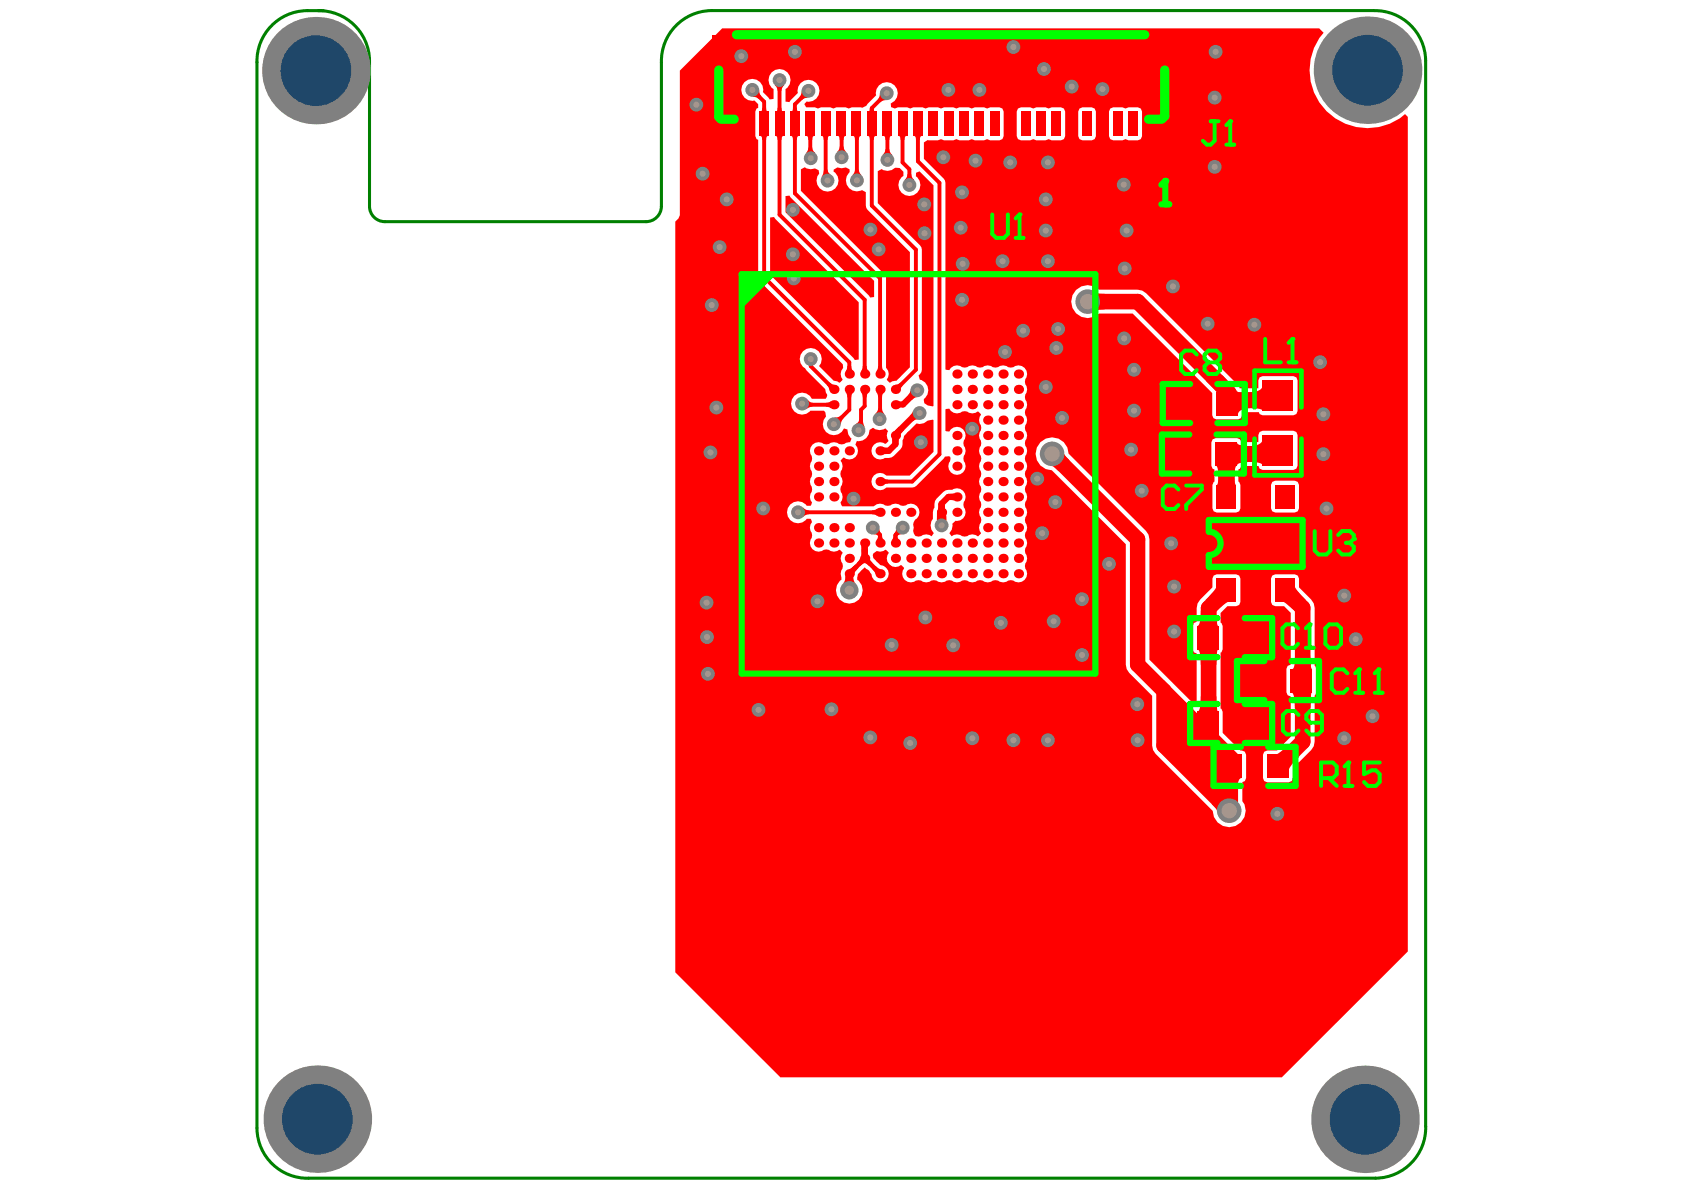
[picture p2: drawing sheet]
<svg xmlns="http://www.w3.org/2000/svg" width="297mm" height="210mm" viewBox="0 0 297 210" stroke-linecap="round" stroke-linejoin="round" font-family="sans-serif">
<path d="M57 1.9h-2.8a8.9 8.9 0 0 0-8.9 9.1v188a8.9 8.9 0 0 0 9.2 8.8h188.1a8.9 8.9 0 0 0 8.9-9.1v-188a8.9 8.9 0 0 0-9.2-8.8M242.3 1.9h-116.8a8.9 8.9 0 0 0-8.8 9.1v25.4a2.71 2.71 0 0 1-2.8 2.7h-46a2.71 2.71 0 0 1-2.7-2.7v-25.7a8.9 8.9 0 0 0-9.1-8.8" fill="none" stroke="#008000" stroke-width=".54"/>
<g fill="#f00">
<path d="M132.7 17.1l1.2-1.2 .1 .6 .3 .5-.5 .4-.5-.2z"/>
<path d="M136.6 15h1.8l-.4 .5-.2 .5h-.6l-.2-.5z"/>
<path d="M139.5 24h1.4l-.3 .2v.5h-.7l-.1-.5z"/>
<path d="M139.9 19h.7v.5l.3 .2h-1.4l.3-.2z"/>
<path d="M137.2 19h.6l.1 .5 .3 .2h-1.4l.3-.2z"/>
<path d="M136.8 24h1.4l-.3 .2-.1 .5h-.6l-.1-.5z"/>
<path d="M134.1 24h1.4l-.3 .2-.1 .5h-.7v-.5z"/>
<path d="M134.4 19h.7l.1 .5 .3 .2h-1.4l.3-.2z"/>
<path d="M149.8 100.5l1.1-.9 .5 .5-.9 1.1z"/>
<path d="M149.7 100.4l.9-.6 .6 .6-.6 .9z"/>
<path d="M141.6 89.5l.5 .4 .6 .1v.7l-.6 .1-.5 .4z"/>
<path d="M142.5 70.5l.4 .4 .5 .2-.1 .6-.5 .1-.6 .4z"/>
<path d="M147.2 73.6h.6l.5-.3 .5 .5-.3 .5-.2 .6z"/>
<path d="M145.7 71.1l.9-.4v1.3l-.9-.3z"/>
<path d="M145.8 67.9l.5-.5 .9 .5-.9 .9z"/>
<path d="M149.5 64.6h.7l.3 .9h-1.3z"/>
<path d="M148.1 25.8h.7l.1 .6 .4 .5h-1.7l.4-.5z"/>
<path d="M142.6 26h.7l.1 .5 .4 .5-1.7 .1 .4-.5z"/>
<path d="M145.3 30.1l.7-.2 .1 .5 .5 .4-1.7 .4z"/>
<path d="M150.8 29.9h.7l.1 .5 .4 .5h-1.7l.4-.5z"/>
<path d="M150.5 24h1.3l-.2 .2-.1 .5h-.7l-.1-.5z"/>
<path d="M147.8 24h1.3l-.2 .2-.1 .5h-.7l-.1-.5z"/>
<path d="M144.9 24h1.4l-.2 .2-.1 .5h-.7l-.1-.5z"/>
<path d="M142.2 24h1.4l-.2 .2-.1 .5h-.7l-.1-.5z"/>
<path d="M155.2 93.3v.4l.3 .4-.5 .5-.4-.3h-.4z"/>
<path d="M158 93.3l1 1h-.4l-.4 .3-.5-.5 .3-.4z"/>
<path d="M152.4 99.3l.9-.9 .6 .9-.6 .6z"/>
<path d="M154.9 94.4h.7l.2 .8h-1.2z"/>
<path d="M155.1 99.3l.9-.9 .6 .9-.6 .6z"/>
<path d="M153.9 100.4l.5-.6 .9 .6-.9 .9z"/>
<path d="M157.6 94.4h.7l.3 .8h-1.3z"/>
<path d="M156.6 100.4l.6-.6 .9 .6-1 .9z"/>
<path d="M155.7 84.3l1 .3v.7l-1 .3z"/>
<path d="M153.8 90l.9-.3v1.3l-.9-.3z"/>
<path d="M154.9 72l.7 .1 .1 .5 .4 .5-1.7-.1 .4-.5z"/>
<path d="M161 72.5l.9 1.5h-.5l-.4 .4-.5-1.1z"/>
<path d="M155.7 78.9l1.1 .1v1.1l-1.1 .1z"/>
<path d="M158.6 75.2l.9 .6-.7 1-1-.8z"/>
<path d="M157.3 77.3h1.3l-.1 1.1h-1.1z"/>
<path d="M154.9 64.6h.7l.3 .9h-1.3z"/>
<path d="M157.9 67.9l.5-.1 .4-.3 .4 .5-.5 .8z"/>
<path d="M156.2 26.3h.7l.1 .5 .4 .5h-1.7l.4-.5z"/>
<path d="M160.1 30.7h.7l.1 .6 .4 .5h-1.7l.3-.5z"/>
<path d="M155.2 16.4l1.2 1.3h-.6l-.5 .3-.5-.5 .3-.4z"/>
<path d="M161.2 24h1.4l-.3 .2v.5h-.7l-.1-.5z"/>
<path d="M158.5 24h1.4l-.3 .2-.1 .5h-.6l-.1-.5z"/>
<path d="M155.8 24h1.4l-.2 .2-.1 .5h-.7l-.1-.5z"/>
<path d="M153.1 24h1.4l-.3 .2-.1 .5h-.7l-.1-.5z"/>
<path d="M153.4 19.1h.7l.1 .5 .2 .1h-1.2l.2-.1z"/>
<path d="M165.5 88.8h1.1l.1 1.1h-1.3z"/>
<path d="M165.3 91h1.6v.8h-1.7z"/>
<path d="M167.3 87.1l1-.1v1.3l-1-.1z"/>
<path d="M193.4 51.7l1.4 .1v2.8l-1.4 .1z"/>
<path d="M213.7 141.8l2-1.9 1.1 .9-2.2 2.2z"/>
<path d="M215.4 140h2.8l.1 1.4h-3z"/>
<path d="M211.6 129.7h2.8v1.4h-2.7z"/>
<path d="M211.1 114.5h3.8l-.3 .7v2.1h-2.8l-.2-2.1-.1-.4z"/>
<path d="M214.6 102.9l2.6 3.2h-.3l-.7 .3-1.9 1.7-1.6-2.3 1.6-1.9 .4-.7z"/>
<path d="M211.8 107.7h2.8l.1 2.3 .2 .4h-3.8l.4-.2 .1-.5z"/>
<path d="M214.9 82.8h2.8l.1 2.3 .2 .5h-3.4l.3-.7z"/>
<path d="M214.4 82.1h3.8l-.3 .3-.1 .4-.1 2.1h-2.8l-.1-2.1-.2-.6z"/>
<path d="M212.7 67.2l2.9-1 2.7 2.9h-3.7z"/>
<path d="M220 116.3h2.7l.1 1.3 .3 .4h-3.5l.3-.4z"/>
<path d="M219.4 122.1h3.8l-.2 .1-.2 .6-.1 2h-2.7l-.2-2-.2-.6z"/>
<path d="M219.9 114.5h3.2l-.1 .4-.1 1.2h-2.8v-1.2z"/>
<path d="M219.8 106.2h3.4l-.2 .7-.1 2h-2.8l-.1-2.3z"/>
<path d="M220.1 99.5h2.8l.1 2.2 .2 .4h-3.4l.2-.7z"/>
<path d="M149.1 101.7h1.4l.1 .7 .3 .6h-2.2l.3-.6z"/>
<path d="M149.2 69.2h1.3l-.3 .9h-.7z"/>
<path d="M160.6 68.8l1.2 1.3-.5 .1-.4 .3-.8-.8 .4-.4z"/>
<path d="M154.6 69.2h1.3l-.3 .9h-.7z"/>
<path d="M185.6 82.2l2.1-2.1 1 1.1-2 1.9z"/>
<path d="M211.8 122.8h2.8l.1 2.3 .2 .5h-3.8l.4-.3 .1-.4z"/>
<path d="M223.6 133.2a1.41 1.41 0 0 0 1.8-.3l2.1-1.7 1.8 2.1-.6 .6a4.2 4.2 0 0 0-1.6 2.8l.2 .5z"/>
<path d="M220 122.8h2.7l.1 2.1 .2 .6 .2 .1h-3.8l.2-.1 .2-.6z"/>
<path d="M220 78.7a2.84 2.84 0 0 0 2.6-.9l.1-.5v4.8l-.1-.2-.6-.3-2-.1z"/>
<path d="M220 69.2a2.84 2.84 0 0 0 2.6-.9l.1-.5v4.7l-.2-.3-.5-.1-2-.1z"/>
<path d="M151.9 96.3h1.3l-.1 1.2h-1.1z"/>
<path d="M151.7 98.4l.9 .9-.9 .6-.5-.6z"/>
<path d="M152 96.8h1.1l.1 1.2h-1.3z"/>
<path d="M152.1 101.9h.9l-.1 .5h-.8z"/>
<path d="M151.5 73.9l.7 .3 .3 1.2-1.5-.6 .4-.4z"/>
<path d="M152.2 64.6h.7l.3 .9h-1.3z"/>
<path d="M141.4 16l1.2 1.2-.6 .1-.5 .3-.5-.5 .3-.4z"/>
<path d="M215.3 137.2h3.7l-.3 .1-.3 .6-.2 2.1h-2.8z"/>
<path d="M206.2 82.1h3.7l-.2 .3-.1 .4-.2 2.1h-2.7l-.2-2.1-.2-.6z"/>
<path d="M206.3 73.2h3.8h-.2a2.31 2.31 0 0 0-.8 2.2v.6h-2.7z"/>
<path d="M206.4 75.3h2.7l.2 2.1 .2 .4 .4 .2h-3.7l.1-.4z"/>
<path d="M228.4 116.1h2.8v1.4l.2 .5h-3.5a1.09 1.09 0 0 0 .5-1.2z"/>
<path d="M227.7 122.1h3.7l-.2 .7v2h-2.8v-.5a3.8 3.8 0 0 0-.4-2z"/>
<path d="M228.3 103l.1 .4 .2 .5 1.7 1.9-1.6 2.3a7.6 7.6 0 0 0-2.4-2h-.4z"/>
<path d="M151.9 69.2h1.3l-.3 .9h-.7z"/>
<path d="M151.1 77.8a1.89 1.89 0 0 0 2.3-2l.6-.3a1.77 1.77 0 0 0 2.2 .1l.5 .4a1.36 1.36 0 0 0 0 1.6v.2l-.4 .5a2.05 2.05 0 0 0-2.1 .1 1.52 1.52 0 0 0-.2 2.1 1.52 1.52 0 0 0 2.1 .3h.7a3.1 3.1 0 0 0 2.4-3.2l.3-.7 2.2-2.2a1.83 1.83 0 0 0 1.9-.5l.9-.2 .2 .1v5.6l-4.2 4.2h-4.2a1.53 1.53 0 0 0-2.1 0 1.53 1.53 0 0 0 0 2.1 1.53 1.53 0 0 0 2.1 0l5-.1 5.4-5.4h.7l.2 .1v.7a1.51 1.51 0 0 0 .2 2.1 1.51 1.51 0 0 0 2 0 1.51 1.51 0 0 0 .2-2.1v-.9a1.4 1.4 0 0 0 0-1.8v-.9a1.51 1.51 0 0 0-.4-2.2 1.51 1.51 0 0 0-2.1 .6l-.7-.1v-3.8l.7-.1a1.47 1.47 0 0 0 2.2 .5h.9a1.56 1.56 0 0 0 1.9 0l.5 .5a1.69 1.69 0 0 0 0 1.9v.9a1.39 1.39 0 0 0 0 1.8v.9a1.4 1.4 0 0 0 0 1.8v.9a1.39 1.39 0 0 0 0 1.8v1a1.4 1.4 0 0 0 0 1.7v1a1.39 1.39 0 0 0 0 1.7v1a1.4 1.4 0 0 0 0 1.7v1a1.56 1.56 0 0 0 0 1.9l-.5 .5a1.69 1.69 0 0 0-1.9 0h-.9a1.48 1.48 0 0 0-1.9 0l-.3-.6 .4-.6 .1-1 .6-.6a1.49 1.49 0 0 0 1.5-.6 1.49 1.49 0 0 0-.1-1.7v-1a1.5 1.5 0 0 0-.1-1.9 1.5 1.5 0 0 0-1.9-.2h-.7a3.1 3.1 0 0 0-2.5 3.1l-.2 .9v1.1a1.87 1.87 0 0 0 .1 2.5l-.4 .6a1.51 1.51 0 0 0-1.8 0 1.02 1.02 0 0 1-1.3-.3 1.02 1.02 0 0 1 0-1.2 1.28 1.28 0 0 1 .5-1.7 1.52 1.52 0 0 0 .1-2 1.52 1.52 0 0 0-2-.3h-1a1.4 1.4 0 0 0-1.7 0h-1a1.46 1.46 0 0 0-2 .2h-5.5l-.3-.7a1.42 1.42 0 0 0 0-1.8v-1a1.4 1.4 0 0 0 0-1.7v-1a1.56 1.56 0 0 0 0-1.9l.5-.5a1.55 1.55 0 0 0 2.1-.1 1.55 1.55 0 0 0 0-2.2z"/>
<path d="M138.6 34.6l.6-.1 15 15v2.9l-.7 .1-14.9-15.1z"/>
<path d="M215.1 131.2l.6 .6a5.6 5.6 0 0 0 2.5 1.6l.7-.2-3.6 3.9a1.51 1.51 0 0 0-.3-1.8l-1.6-2z"/>
<path d="M218.3 69.1l2.8 .1v2.8a2.98 2.98 0 0 0-2.6 .8l-.2 .4z"/>
<path d="M218.2 78l.1 .3 .6 .2 2.1 .2v2.8l-2.1 .1-.6 .3-.1 .2z"/>
<path d="M154.8 30.2l.7-.4a1.95 1.95 0 0 0 2.5-.2h.7l.7 .7v.7a1.93 1.93 0 0 0-.5 2.9 1.93 1.93 0 0 0 2.9 .1 1.93 1.93 0 0 0-.2-2.9v-.6l.6-.3 2.5 2.5v38.9a1.68 1.68 0 0 1-1.6-.5l-.1-.7a1.88 1.88 0 0 0 .7-2 1.88 1.88 0 0 0-1.4-1.4l-.3-.8 .5-.6 .1-.4-.1-21.6-7.7-7.8z"/>
<path d="M141.3 29.9l.7-.4a1.85 1.85 0 0 0 1.8 .2l.6 .3 .1 .6a1.93 1.93 0 0 0 .3 2.8 1.93 1.93 0 0 0 2.7-.4 1.93 1.93 0 0 0-.5-2.7v-.4l.7-.4a2.04 2.04 0 0 0 1.5 0l.7 .4v.5a1.92 1.92 0 0 0-.4 2.5 1.92 1.92 0 0 0 2.5 .6l.7 .4v2.4l.3 .7 7.5 7.5v20.3l-2.4 2.4-.7 .1-.5 .2-.5-.5a1.61 1.61 0 0 0-.1-2.1l-.1-16.2-14.9-15z"/>
<path d="M205.3 120l13.1 13v8.4l-1.6 1.6-11.5-11.5z"/>
<path d="M135.8 38.4l.7-.1 15 15v10.1l-.7 .1-15-15z"/>
<path d="M119.9 12.5l7.5-7.5h105.3l.8 .8a10.2 10.2 0 0 0 .5 13.8 10.2 10.2 0 0 0 13.8 .5l.5 .5v147.2l-22.2 22.2h-88.4l-18.6-18.5v-132.4l.6-.6 .2-.5zM131.3 14.5a1.92 1.92 0 0 0-.3 2.3 1.92 1.92 0 0 0 2.1 .9l.6 .7v.6l-.3 .1-.2 .6v4.3l.2 .5 .3 .2 .1 24.6 14.9 14.9v.7a1.62 1.62 0 0 0-.1 2.1l-.5 .5-1-.3-2.6-2.6a1.93 1.93 0 0 0-.3-2.8 1.93 1.93 0 0 0-2.8 .5 1.93 1.93 0 0 0 .6 2.7l3.6 3.6 .1 .7a.69 .69 0 0 1-.1 1h-2.4l-.3-.5a1.94 1.94 0 0 0-2.8 0 1.94 1.94 0 0 0 .1 2.8 1.94 1.94 0 0 0 2.7-.2h2.4l.3 .3 .1 .7-.4 .7a1.95 1.95 0 0 0 1 2.5 1.95 1.95 0 0 0 2.6-1l.6 .2a1.44 1.44 0 0 0 .7 1.6l-.3 .6-1.4 .4-.5-.1a1.4 1.4 0 0 0-1.8 0h-.9a1.5 1.5 0 0 0-2 .1 1.5 1.5 0 0 0-.1 2v.9a1.4 1.4 0 0 0 0 1.8v1a1.4 1.4 0 0 0 0 1.7v1a1.42 1.42 0 0 0 0 1.8l-.2 .6h-.7l-.2-.2a1.94 1.94 0 0 0-2.8 0 1.94 1.94 0 0 0 .2 2.8 1.94 1.94 0 0 0 2.8-.3h.7l.1 .2 .1 .4-.2 .4-.1 .6 .1 .6a1.18 1.18 0 0 1 0 1.5 1.51 1.51 0 0 0 .4 1.8 1.51 1.51 0 0 0 1.9 0h.9a1.56 1.56 0 0 0 1.9 0l.5 .5v.1a1.39 1.39 0 0 0 0 1.8v.9a1.41 1.41 0 0 0-.2 1.5v.5l-.3 .1a2.35 2.35 0 0 0 .1 3.4 2.35 2.35 0 0 0 3.4-.2 2.35 2.35 0 0 0-.4-3.3l.1-1 1.2-1.2 1.2 1.2 .1 .5a1.53 1.53 0 0 0 2.7 .3 1.53 1.53 0 0 0-1.2-2.4l-1.3-1.3-.1-.5 .2-.3 .5-.4a1.82 1.82 0 0 0 1.7-.2l.5 .5-.1 .1a1.54 1.54 0 0 0 .2 2 1.54 1.54 0 0 0 2.1 .1l.5 .5-.1 .1a1.5 1.5 0 0 0 .2 2 1.5 1.5 0 0 0 1.9 .1h1a1.4 1.4 0 0 0 1.8 0h.9a1.4 1.4 0 0 0 1.8 0h.9a1.4 1.4 0 0 0 1.8 0h.9a1.4 1.4 0 0 0 1.8 0h.9a1.4 1.4 0 0 0 1.8 0h.9a1.4 1.4 0 0 0 1.8 0h1a1.5 1.5 0 0 0 1.9-.1 1.5 1.5 0 0 0 .2-2v-.9a1.39 1.39 0 0 0 0-1.8v-.9a1.4 1.4 0 0 0 0-1.8v-.9a1.39 1.39 0 0 0 0-1.8v-1a1.4 1.4 0 0 0 0-1.7v-1a1.39 1.39 0 0 0 0-1.7v-1a1.4 1.4 0 0 0 0-1.7v-1a1.39 1.39 0 0 0 0-1.8v-.9a1.4 1.4 0 0 0 0-1.8v-.9a1.39 1.39 0 0 0 0-1.8v-.9a1.4 1.4 0 0 0 0-1.8v-.9a1.39 1.39 0 0 0 0-1.8v-.9a1.4 1.4 0 0 0 0-1.8v-.9a1.5 1.5 0 0 0-.2-2 1.5 1.5 0 0 0-1.9-.1h-1a1.4 1.4 0 0 0-1.8 0h-.9a1.4 1.4 0 0 0-1.8 0h-.9a1.4 1.4 0 0 0-1.8 0h-.9a1.46 1.46 0 0 0-2.2 .5l-.7-.1v-32.9l-.3-.8-3.5-3.5v-2.9l.7-.4 1.7 .1 .6-.3 .5 .3h1.7l.5-.3 .5 .3h1.7l.5-.3 .5 .3h1.7l.5-.3 .6 .3h1.6l.5-.3 .2-.5v-4.3l-.2-.6-.5-.2h-1.6l-.6 .2-.5-.2h-1.7l-.5 .2-.5-.2h-1.7l-.5 .2-.6-.2h-1.6l-.5 .2-.6-.2h-1.6l-.5 .2-.6-.2h-1.6l-.5 .2-.6-.2h-1.6l-.6 .2-.6-.2-.1-.7a1.93 1.93 0 0 0 1.2-2.3 1.93 1.93 0 0 0-2.3-1.3 1.93 1.93 0 0 0-1.5 2.2l-1.7 1.9-.7 .3-1.9-.1-.5 .2-.5-.2h-1.7l-.5 .2-.5-.2h-1.7l-.5 .2-.6-.2h-1.5l-.3-.5 .4-.5 .3 .1a1.93 1.93 0 0 0 2-2.1 1.93 1.93 0 0 0-2.2-1.8 1.93 1.93 0 0 0-1.7 2.3l-1.5 1.6-.6-.1v-2.2a1.93 1.93 0 0 0 .4-2.9 1.93 1.93 0 0 0-3 0 1.93 1.93 0 0 0 .4 2.9v1.8h-.6l-1.2-1.3a1.92 1.92 0 0 0-1-2.1 1.92 1.92 0 0 0-2.3 .4zM179.6 19.1l-.3 .6v4.3l.3 .5 .5 .3h1.6l.6-.3 .5 .3h1.6l.6-.3 .5 .3h1.6l.6-.3 .2-.5v-4.3l-.2-.6-.6-.2h-1.6l-.5 .2-.6-.2h-1.6l-.5 .2-.6-.2h-1.6zM190.4 19.1l-.2 .6v4.3l.2 .5 .5 .3h1.7l.5-.3 .2-.5v-4.3l-.2-.6-.5-.2h-1.7zM195.8 19.1l-.2 .6v4.3l.2 .5 .6 .3h1.6l.5-.3 .6 .3h1.6l.5-.3 .2-.5v-4.3l-.2-.6-.5-.2h-1.6l-.6 .2-.5-.2h-1.6zM189.8 51.1a2.91 2.91 0 0 0 0 4.1 2.91 2.91 0 0 0 4.1 .1h5.9l14 14v3.9l.2 .6 .6 .2h3.8l.5-.2 .2-.6v-.5h2.9l.2 .3 .5 .3h5.4l.6-.3 .2-.5v-5.4l-.2-.5-.6-.3h-5.4l-.5 .3-.2 .5v1.4h-3.4l-.4-.8-16-16-.7-.4-.8-.2h-6.8a2.89 2.89 0 0 0-4.1 0zM213.9 77.5l-.2 .5v4.1l.2 .6 .3 .1v2.1l-.1 .1-.2 .5v4.2l.2 .5 .5 .2h3.4l.6-.2 .2-.5v-4.2l-.2-.5-.2-.1v-2.1l.3-.1 .2-.5h3.1l.2 .5 .5 .2h5.4l.6-.2 .2-.6v-5.4l-.2-.5-.6-.2h-5.4l-.5 .2-.2 .5v1.3h-3.1l-.2-.5-.5-.2h-3.8zM224.4 85l-.2 .5v4.2l.2 .5 .5 .2h3.5l.5-.2 .2-.5v-4.2l-.2-.5-.5-.2h-3.5zM224.4 101.5l-.2 .6v4.1l.2 .5 .5 .2h1.6l1.2 1.2v9.1l-.6 .3-.2 .5v4.1l.2 .5 .6 .2v7.2l-2.5 2.4h-1.7l-.5 .2-.2 .5v4.1l.2 .6 .5 .2h3.8l.5-.2 .3-.6v-1.7l3.2-3.2 .4-.7 .2-.8v-8.1l.3-.6v-4.1l-.3-.6v-10.2l-.2-.8-.4-.7-2.2-2.1v-1.5l-.2-.6-.5-.2h-3.5zM183.5 78a2.91 2.91 0 0 0-.6 3.1 2.91 2.91 0 0 0 2.6 1.9l13.1 13v21.2l.1 .8 .5 .7 4 4v8.8l.2 .8 .4 .7 10.1 10a2.89 2.89 0 0 0 3.8 2.8 2.89 2.89 0 0 0 1.4-4.5v-3.3l.5-.2 .2-.6v-4.1l-.2-.5-.8-.2-3.1-3.1v-3.7l-.3-.6h-.1v-9.9h.1l.3-.6v-4.1l-.3-.5-.1-.1v-1.7l1.2-1.2h1.5l.6-.2 .2-.5v-4.1l-.2-.6-.6-.2h-3.4l-.5 .2-.2 .6v1.5l-2.2 2.2-.5 .6-.1 .9v2.4l-.5 .2-.2 .5v4.1l.2 .6 .5 .2v8.5l-.7 .3-7.7-7.7v-21.3l-.1-.8-.5-.7-13.6-13.6a2.91 2.91 0 0 0-1.8-2.6 2.91 2.91 0 0 0-3.2 .6z"/>
</g>
<g fill="none" stroke="#f00" stroke-width=".69">
<path d="M132.7 15.9l2.1 2v31l15 15v2.1M137.5 14.1v23.8l15 15v13.1M142.6 16l-2.4 2.4v15.7l15 15v16.9M156.4 16.4l-2.6 2.7v17.2l7.8 7.7v21.2l-3.5 3.5h-.2M142.9 21.8l.1 6.1M145.6 21.8v9.7l.4 .4M148.3 21.8l.2 .1v5.8M151.1 21.8v10M156.5 21.8v6.4M159.2 21.8v6.9l1.2 1.2v2.7M161.9 21.8v6.7l3.8 3.8v47.8l-4.8 4.8h-5.7M141.5 71.2l.2 .2h5.4"/>
<path d="M143 63.3v1.3l4.1 4.1M149.8 68.7v3.6l-1.8 1.8M152.5 68.7v2.9l-.6 .7v3.1l-.5 .5M155.2 68.7l-.1 5.2M140.8 90.4h14.4M154 93.1l1.2 1.3v1.4M159.2 93.1l-1.3 1.3v1.4"/>
</g>
<path d="M155.2 98.5l2.7 2.7M149.8 101.2l2.7-2.7 2.7 2.7M152.5 101.2v1.2l1.7 1.7h.6" fill="none" stroke="#f00" stroke-width=".81"/>
<path d="M161.8 68.8l-2.5 2.5-1.4 .1M161.8 68.8h.1M162.2 72.9h-.5l-3.8 3.7v1.8l-1.1 1.1h-1.6M152.5 95.8v2.7M168.8 87.7h-1.5l-1.2 1.1v1.6" fill="none" stroke="#f00" stroke-width="1.1"/>
<path d="M185.6 80.1l15.1 15v22.1l4.6 4.7v9.6l11.5 11.5M213 127.6v3.5l4.2 4.1" fill="none" stroke="#f00" stroke-width="2.7"/>
<path d="M191.9 53.2h8.8l16 16v1.4h6.6M207.8 72.5v7.3l.2 .3v10l5.3 5.2h4l4.2 4.2v16.6l-.2 .2v11.3M223.3 80.2l-.1-.1h-6.9v7.5M216.3 104.1l-3.1 3.2v20.2M226.7 104.1l3.1 3.1v23.6l-4.4 4.4M217.2 135.2l-.4 .3v7.5" fill="none" stroke="#f00" stroke-width="2.8"/>
<path d="M149.8 101.2v2.9" fill="none" stroke="#f00" stroke-width="1.4"/>
<path d="M166.1 90.4v2.3" fill="none" stroke="#f00" stroke-width="1.6"/>
<circle cx="141.5" cy="71.2" r="1.22" fill="#808080"/>
<circle cx="141.5" cy="71.2" r=".54" fill="#a6968d"/>
<circle cx="147.1" cy="74.8" r="1.22" fill="#808080"/>
<circle cx="147.1" cy="74.8" r=".54" fill="#a6968d"/>
<circle cx="151.4" cy="75.9" r="1.22" fill="#808080"/>
<circle cx="151.4" cy="75.9" r=".54" fill="#a6968d"/>
<circle cx="155.1" cy="73.9" r="1.22" fill="#808080"/>
<circle cx="155.1" cy="73.9" r=".54" fill="#a6968d"/>
<circle cx="154" cy="93.1" r="1.22" fill="#808080"/>
<circle cx="154" cy="93.1" r=".54" fill="#a6968d"/>
<circle cx="159.2" cy="93.1" r="1.22" fill="#808080"/>
<circle cx="159.2" cy="93.1" r=".54" fill="#a6968d"/>
<circle cx="140.8" cy="90.4" r="1.22" fill="#808080"/>
<circle cx="140.8" cy="90.4" r=".54" fill="#a6968d"/>
<circle cx="132.7" cy="15.9" r="1.22" fill="#808080"/>
<circle cx="132.7" cy="15.9" r=".54" fill="#a6968d"/>
<circle cx="137.5" cy="14.1" r="1.22" fill="#808080"/>
<circle cx="137.5" cy="14.1" r=".54" fill="#a6968d"/>
<circle cx="142.6" cy="16" r="1.22" fill="#808080"/>
<circle cx="142.6" cy="16" r=".54" fill="#a6968d"/>
<circle cx="148.5" cy="27.7" r="1.22" fill="#808080"/>
<circle cx="148.5" cy="27.7" r=".54" fill="#a6968d"/>
<circle cx="143" cy="27.9" r="1.22" fill="#808080"/>
<circle cx="143" cy="27.9" r=".54" fill="#a6968d"/>
<circle cx="146" cy="31.9" r="1.22" fill="#808080"/>
<circle cx="146" cy="31.9" r=".54" fill="#a6968d"/>
<circle cx="143" cy="63.3" r="1.22" fill="#808080"/>
<circle cx="143" cy="63.3" r=".54" fill="#a6968d"/>
<circle cx="151.1" cy="31.8" r="1.22" fill="#808080"/>
<circle cx="151.1" cy="31.8" r=".54" fill="#a6968d"/>
<circle cx="156.5" cy="28.2" r="1.22" fill="#808080"/>
<circle cx="156.5" cy="28.2" r=".54" fill="#a6968d"/>
<circle cx="160.4" cy="32.6" r="1.22" fill="#808080"/>
<circle cx="160.4" cy="32.6" r=".54" fill="#a6968d"/>
<circle cx="166.1" cy="92.7" r="1.22" fill="#808080"/>
<circle cx="166.1" cy="92.7" r=".54" fill="#a6968d"/>
<circle cx="156.4" cy="16.4" r="1.22" fill="#808080"/>
<circle cx="156.4" cy="16.4" r=".54" fill="#a6968d"/>
<circle cx="161.8" cy="68.8" r="1.22" fill="#808080"/>
<circle cx="161.8" cy="68.8" r=".54" fill="#a6968d"/>
<circle cx="162.2" cy="72.9" r="1.22" fill="#808080"/>
<circle cx="162.2" cy="72.9" r=".54" fill="#a6968d"/>
<circle cx="149.8" cy="104.1" r="1.63" fill="#808080"/>
<circle cx="149.8" cy="104.1" r=".81" fill="#a6968d"/>
<circle cx="191.9" cy="53.2" r="2.17" fill="#808080"/>
<circle cx="191.9" cy="53.2" r="1.36" fill="#a6968d"/>
<circle cx="185.6" cy="80.1" r="2.17" fill="#808080"/>
<circle cx="185.6" cy="80.1" r="1.36" fill="#a6968d"/>
<circle cx="178.2" cy="28.7" r="1.22" fill="#808080"/>
<circle cx="178.2" cy="28.7" r=".54" fill="#a6968d"/>
<circle cx="194.5" cy="15.7" r="1.22" fill="#808080"/>
<circle cx="194.5" cy="15.7" r=".54" fill="#a6968d"/>
<circle cx="189" cy="15.3" r="1.22" fill="#808080"/>
<circle cx="189" cy="15.3" r=".54" fill="#a6968d"/>
<circle cx="153.5" cy="40.5" r="1.22" fill="#808080"/>
<circle cx="153.5" cy="40.5" r=".54" fill="#a6968d"/>
<circle cx="155" cy="44" r="1.22" fill="#808080"/>
<circle cx="155" cy="44" r=".54" fill="#a6968d"/>
<circle cx="150.6" cy="88" r="1.22" fill="#808080"/>
<circle cx="150.6" cy="88" r=".54" fill="#a6968d"/>
<circle cx="163.2" cy="108.9" r="1.22" fill="#808080"/>
<circle cx="163.2" cy="108.9" r=".54" fill="#a6968d"/>
<circle cx="134.6" cy="89.7" r="1.22" fill="#808080"/>
<circle cx="134.6" cy="89.7" r=".54" fill="#a6968d"/>
<circle cx="144.2" cy="106.1" r="1.22" fill="#808080"/>
<circle cx="144.2" cy="106.1" r=".54" fill="#a6968d"/>
<circle cx="183" cy="84.4" r="1.22" fill="#808080"/>
<circle cx="183" cy="84.4" r=".54" fill="#a6968d"/>
<circle cx="186.1" cy="88.6" r="1.22" fill="#808080"/>
<circle cx="186.1" cy="88.6" r=".54" fill="#a6968d"/>
<circle cx="183.8" cy="94" r="1.22" fill="#808080"/>
<circle cx="183.8" cy="94" r=".54" fill="#a6968d"/>
<circle cx="139.9" cy="44.9" r="1.22" fill="#808080"/>
<circle cx="139.9" cy="44.9" r=".54" fill="#a6968d"/>
<circle cx="140" cy="49.1" r="1.22" fill="#808080"/>
<circle cx="140" cy="49.1" r=".54" fill="#a6968d"/>
<circle cx="139.9" cy="37" r="1.22" fill="#808080"/>
<circle cx="139.9" cy="37" r=".54" fill="#a6968d"/>
<circle cx="163" cy="36.1" r="1.22" fill="#808080"/>
<circle cx="163" cy="36.1" r=".54" fill="#a6968d"/>
<circle cx="163.1" cy="41.1" r="1.22" fill="#808080"/>
<circle cx="163.1" cy="41.1" r=".54" fill="#a6968d"/>
<circle cx="166.4" cy="27.7" r="1.22" fill="#808080"/>
<circle cx="166.4" cy="27.7" r=".54" fill="#a6968d"/>
<circle cx="172.1" cy="28.3" r="1.22" fill="#808080"/>
<circle cx="172.1" cy="28.3" r=".54" fill="#a6968d"/>
<circle cx="184.8" cy="28.7" r="1.22" fill="#808080"/>
<circle cx="184.8" cy="28.7" r=".54" fill="#a6968d"/>
<circle cx="184.5" cy="35.2" r="1.22" fill="#808080"/>
<circle cx="184.5" cy="35.2" r=".54" fill="#a6968d"/>
<circle cx="184.5" cy="40.7" r="1.22" fill="#808080"/>
<circle cx="184.5" cy="40.7" r=".54" fill="#a6968d"/>
<circle cx="184.8" cy="46.1" r="1.22" fill="#808080"/>
<circle cx="184.8" cy="46.1" r=".54" fill="#a6968d"/>
<circle cx="176.8" cy="46.1" r="1.22" fill="#808080"/>
<circle cx="176.8" cy="46.1" r=".54" fill="#a6968d"/>
<circle cx="169.7" cy="52.9" r="1.22" fill="#808080"/>
<circle cx="169.7" cy="52.9" r=".54" fill="#a6968d"/>
<circle cx="169.8" cy="46.5" r="1.22" fill="#808080"/>
<circle cx="169.8" cy="46.5" r=".54" fill="#a6968d"/>
<circle cx="169.5" cy="40.2" r="1.22" fill="#808080"/>
<circle cx="169.5" cy="40.2" r=".54" fill="#a6968d"/>
<circle cx="169.7" cy="33.9" r="1.22" fill="#808080"/>
<circle cx="169.7" cy="33.9" r=".54" fill="#a6968d"/>
<circle cx="177.3" cy="62.1" r="1.22" fill="#808080"/>
<circle cx="177.3" cy="62.1" r=".54" fill="#a6968d"/>
<circle cx="180.5" cy="58.3" r="1.22" fill="#808080"/>
<circle cx="180.5" cy="58.3" r=".54" fill="#a6968d"/>
<circle cx="186.6" cy="58" r="1.22" fill="#808080"/>
<circle cx="186.6" cy="58" r=".54" fill="#a6968d"/>
<circle cx="186.3" cy="61.4" r="1.22" fill="#808080"/>
<circle cx="186.3" cy="61.4" r=".54" fill="#a6968d"/>
<circle cx="184.5" cy="68.3" r="1.22" fill="#808080"/>
<circle cx="184.5" cy="68.3" r=".54" fill="#a6968d"/>
<circle cx="187.3" cy="73.7" r="1.22" fill="#808080"/>
<circle cx="187.3" cy="73.7" r=".54" fill="#a6968d"/>
<circle cx="198.3" cy="59.7" r="1.22" fill="#808080"/>
<circle cx="198.3" cy="59.7" r=".54" fill="#a6968d"/>
<circle cx="200" cy="65.2" r="1.22" fill="#808080"/>
<circle cx="200" cy="65.2" r=".54" fill="#a6968d"/>
<circle cx="200" cy="72.4" r="1.22" fill="#808080"/>
<circle cx="200" cy="72.4" r=".54" fill="#a6968d"/>
<circle cx="199.5" cy="79.3" r="1.22" fill="#808080"/>
<circle cx="199.5" cy="79.3" r=".54" fill="#a6968d"/>
<circle cx="201.4" cy="86.6" r="1.22" fill="#808080"/>
<circle cx="201.4" cy="86.6" r=".54" fill="#a6968d"/>
<circle cx="206.6" cy="95.8" r="1.22" fill="#808080"/>
<circle cx="206.6" cy="95.8" r=".54" fill="#a6968d"/>
<circle cx="195.6" cy="99.5" r="1.22" fill="#808080"/>
<circle cx="195.6" cy="99.5" r=".54" fill="#a6968d"/>
<circle cx="190.9" cy="105.7" r="1.22" fill="#808080"/>
<circle cx="190.9" cy="105.7" r=".54" fill="#a6968d"/>
<circle cx="185.9" cy="109.6" r="1.22" fill="#808080"/>
<circle cx="185.9" cy="109.6" r=".54" fill="#a6968d"/>
<circle cx="176.5" cy="109.9" r="1.22" fill="#808080"/>
<circle cx="176.5" cy="109.9" r=".54" fill="#a6968d"/>
<circle cx="157.3" cy="113.8" r="1.22" fill="#808080"/>
<circle cx="157.3" cy="113.8" r=".54" fill="#a6968d"/>
<circle cx="168.1" cy="113.8" r="1.22" fill="#808080"/>
<circle cx="168.1" cy="113.8" r=".54" fill="#a6968d"/>
<circle cx="190.9" cy="115.5" r="1.22" fill="#808080"/>
<circle cx="190.9" cy="115.5" r=".54" fill="#a6968d"/>
<circle cx="200.6" cy="124.2" r="1.22" fill="#808080"/>
<circle cx="200.6" cy="124.2" r=".54" fill="#a6968d"/>
<circle cx="200.7" cy="130.6" r="1.22" fill="#808080"/>
<circle cx="200.7" cy="130.6" r=".54" fill="#a6968d"/>
<circle cx="184.8" cy="130.6" r="1.22" fill="#808080"/>
<circle cx="184.8" cy="130.6" r=".54" fill="#a6968d"/>
<circle cx="178.8" cy="130.6" r="1.22" fill="#808080"/>
<circle cx="178.8" cy="130.6" r=".54" fill="#a6968d"/>
<circle cx="171.5" cy="130.2" r="1.22" fill="#808080"/>
<circle cx="171.5" cy="130.2" r=".54" fill="#a6968d"/>
<circle cx="160.5" cy="131.1" r="1.22" fill="#808080"/>
<circle cx="160.5" cy="131.1" r=".54" fill="#a6968d"/>
<circle cx="153.5" cy="130.1" r="1.22" fill="#808080"/>
<circle cx="153.5" cy="130.1" r=".54" fill="#a6968d"/>
<circle cx="146.7" cy="125.1" r="1.22" fill="#808080"/>
<circle cx="146.7" cy="125.1" r=".54" fill="#a6968d"/>
<circle cx="133.8" cy="125.2" r="1.22" fill="#808080"/>
<circle cx="133.8" cy="125.2" r=".54" fill="#a6968d"/>
<circle cx="124.9" cy="118.9" r="1.22" fill="#808080"/>
<circle cx="124.9" cy="118.9" r=".54" fill="#a6968d"/>
<circle cx="124.7" cy="112.4" r="1.22" fill="#808080"/>
<circle cx="124.7" cy="112.4" r=".54" fill="#a6968d"/>
<circle cx="124.6" cy="106.3" r="1.22" fill="#808080"/>
<circle cx="124.6" cy="106.3" r=".54" fill="#a6968d"/>
<circle cx="125.3" cy="79.8" r="1.22" fill="#808080"/>
<circle cx="125.3" cy="79.8" r=".54" fill="#a6968d"/>
<circle cx="126.4" cy="71.9" r="1.22" fill="#808080"/>
<circle cx="126.4" cy="71.9" r=".54" fill="#a6968d"/>
<circle cx="125.5" cy="53.8" r="1.22" fill="#808080"/>
<circle cx="125.5" cy="53.8" r=".54" fill="#a6968d"/>
<circle cx="126.9" cy="43.6" r="1.22" fill="#808080"/>
<circle cx="126.9" cy="43.6" r=".54" fill="#a6968d"/>
<circle cx="128.2" cy="35.2" r="1.22" fill="#808080"/>
<circle cx="128.2" cy="35.2" r=".54" fill="#a6968d"/>
<circle cx="123.9" cy="30.6" r="1.22" fill="#808080"/>
<circle cx="123.9" cy="30.6" r=".54" fill="#a6968d"/>
<circle cx="122.8" cy="18.5" r="1.22" fill="#808080"/>
<circle cx="122.8" cy="18.5" r=".54" fill="#a6968d"/>
<circle cx="140.2" cy="9.1" r="1.22" fill="#808080"/>
<circle cx="140.2" cy="9.1" r=".54" fill="#a6968d"/>
<circle cx="167.3" cy="15.9" r="1.22" fill="#808080"/>
<circle cx="167.3" cy="15.9" r=".54" fill="#a6968d"/>
<circle cx="172.8" cy="15.9" r="1.22" fill="#808080"/>
<circle cx="172.8" cy="15.9" r=".54" fill="#a6968d"/>
<circle cx="178.8" cy="8.3" r="1.22" fill="#808080"/>
<circle cx="178.8" cy="8.3" r=".54" fill="#a6968d"/>
<circle cx="184.1" cy="12.2" r="1.22" fill="#808080"/>
<circle cx="184.1" cy="12.2" r=".54" fill="#a6968d"/>
<circle cx="214.4" cy="9.1" r="1.22" fill="#808080"/>
<circle cx="214.4" cy="9.1" r=".54" fill="#a6968d"/>
<circle cx="214.3" cy="17.2" r="1.22" fill="#808080"/>
<circle cx="214.3" cy="17.2" r=".54" fill="#a6968d"/>
<circle cx="214.3" cy="29.4" r="1.22" fill="#808080"/>
<circle cx="214.3" cy="29.4" r=".54" fill="#a6968d"/>
<circle cx="198.2" cy="32.6" r="1.22" fill="#808080"/>
<circle cx="198.2" cy="32.6" r=".54" fill="#a6968d"/>
<circle cx="198.7" cy="40.7" r="1.22" fill="#808080"/>
<circle cx="198.7" cy="40.7" r=".54" fill="#a6968d"/>
<circle cx="198.4" cy="47.4" r="1.22" fill="#808080"/>
<circle cx="198.4" cy="47.4" r=".54" fill="#a6968d"/>
<circle cx="206.9" cy="50.5" r="1.22" fill="#808080"/>
<circle cx="206.9" cy="50.5" r=".54" fill="#a6968d"/>
<circle cx="213" cy="57.1" r="1.22" fill="#808080"/>
<circle cx="213" cy="57.1" r=".54" fill="#a6968d"/>
<circle cx="221.3" cy="57.3" r="1.22" fill="#808080"/>
<circle cx="221.3" cy="57.3" r=".54" fill="#a6968d"/>
<circle cx="232.9" cy="63.9" r="1.22" fill="#808080"/>
<circle cx="232.9" cy="63.9" r=".54" fill="#a6968d"/>
<circle cx="233.4" cy="73.1" r="1.22" fill="#808080"/>
<circle cx="233.4" cy="73.1" r=".54" fill="#a6968d"/>
<circle cx="233.4" cy="80.1" r="1.22" fill="#808080"/>
<circle cx="233.4" cy="80.1" r=".54" fill="#a6968d"/>
<circle cx="234" cy="89.7" r="1.22" fill="#808080"/>
<circle cx="234" cy="89.7" r=".54" fill="#a6968d"/>
<circle cx="237.1" cy="105.1" r="1.22" fill="#808080"/>
<circle cx="237.1" cy="105.1" r=".54" fill="#a6968d"/>
<circle cx="239.1" cy="112.7" r="1.22" fill="#808080"/>
<circle cx="239.1" cy="112.7" r=".54" fill="#a6968d"/>
<circle cx="242.1" cy="126.3" r="1.22" fill="#808080"/>
<circle cx="242.1" cy="126.3" r=".54" fill="#a6968d"/>
<circle cx="207.1" cy="111.4" r="1.22" fill="#808080"/>
<circle cx="207.1" cy="111.4" r=".54" fill="#a6968d"/>
<circle cx="207.1" cy="103.5" r="1.22" fill="#808080"/>
<circle cx="207.1" cy="103.5" r=".54" fill="#a6968d"/>
<circle cx="237.1" cy="130.2" r="1.22" fill="#808080"/>
<circle cx="237.1" cy="130.2" r=".54" fill="#a6968d"/>
<circle cx="225.3" cy="143.5" r="1.22" fill="#808080"/>
<circle cx="225.3" cy="143.5" r=".54" fill="#a6968d"/>
<circle cx="130.8" cy="9.9" r="1.22" fill="#808080"/>
<circle cx="130.8" cy="9.9" r=".54" fill="#a6968d"/>
<circle cx="216.8" cy="143" r="2.17" fill="#808080"/>
<circle cx="216.8" cy="143" r="1.36" fill="#a6968d"/>
<circle cx="162.4" cy="78" r="1.22" fill="#808080"/>
<circle cx="162.4" cy="78" r=".54" fill="#a6968d"/>
<circle cx="171.5" cy="75.6" r="1.22" fill="#808080"/>
<circle cx="171.5" cy="75.6" r=".54" fill="#a6968d"/>
<circle cx="240.8" cy="197.4" r="9.5" fill="#808080"/>
<circle cx="240.8" cy="197.4" r="6.2" fill="#1f4769"/>
<circle cx="241.2" cy="12.4" r="9.5" fill="#808080"/>
<circle cx="241.2" cy="12.4" r="6.2" fill="#1f4769"/>
<circle cx="56" cy="197.4" r="9.5" fill="#808080"/>
<circle cx="56" cy="197.4" r="6.2" fill="#1f4769"/>
<circle cx="55.7" cy="12.5" r="9.5" fill="#808080"/>
<circle cx="55.7" cy="12.5" r="6.2" fill="#1f4769"/>
<g fill="#f00">
<path d="M125.6 6.1h2.1v4.4h-2.1z" fill-rule="evenodd"/>
<path d="M131.3 19.7h1.6v4.3h-1.6z" fill-rule="evenodd"/>
<path d="M134 19.7h1.6v4.3h-1.6z" fill-rule="evenodd"/>
<path d="M136.7 19.7h1.6v4.3h-1.6z" fill-rule="evenodd"/>
<path d="M139.4 19.7h1.6v4.3h-1.6z" fill-rule="evenodd"/>
<path d="M142.1 19.7h1.6v4.3h-1.6z" fill-rule="evenodd"/>
<path d="M144.8 19.7h1.7v4.3h-1.7z" fill-rule="evenodd"/>
<path d="M147.5 19.7h1.7v4.3h-1.7z" fill-rule="evenodd"/>
<path d="M150.2 19.7h1.7v4.3h-1.7z" fill-rule="evenodd"/>
<path d="M153 19.7h1.6v4.3h-1.6z" fill-rule="evenodd"/>
<path d="M155.7 19.7h1.6v4.3h-1.6z" fill-rule="evenodd"/>
<path d="M158.4 19.7h1.6v4.3h-1.6z" fill-rule="evenodd"/>
<path d="M161.1 19.7h1.6v4.3h-1.6z" fill-rule="evenodd"/>
<path d="M163.8 19.7h1.6v4.3h-1.6z" fill-rule="evenodd"/>
<path d="M166.5 19.7h1.7v4.3h-1.7z" fill-rule="evenodd"/>
<path d="M169.2 19.7h1.7v4.3h-1.7z" fill-rule="evenodd"/>
<path d="M171.9 19.7h1.7v4.3h-1.7z" fill-rule="evenodd"/>
<path d="M174.7 19.7h1.6v4.3h-1.6z" fill-rule="evenodd"/>
<path d="M177.4 19.7h1.6v4.3h-1.6z" fill-rule="evenodd"/>
<path d="M180.1 19.7h1.6v4.3h-1.6z" fill-rule="evenodd"/>
<path d="M182.8 19.7h1.6v4.3h-1.6z" fill-rule="evenodd"/>
<path d="M188.2 19.7h1.6v4.3h-1.6z" fill-rule="evenodd"/>
<path d="M190.9 19.7h1.7v4.3h-1.7z" fill-rule="evenodd"/>
<path d="M193.6 19.7h1.7v4.3h-1.7z" fill-rule="evenodd"/>
<path d="M199.1 19.7h1.6v4.3h-1.6z" fill-rule="evenodd"/>
<path d="M204.2 6.1h2.2v4.4h-2.2z" fill-rule="evenodd"/>
<path d="M211.1 125.6h3.8v4.1h-3.8z" fill-rule="evenodd"/>
<path d="M219.4 125.6h3.8v4.1h-3.8z" fill-rule="evenodd"/>
<path d="M219.4 118h3.8v4.1h-3.8z" fill-rule="evenodd"/>
<path d="M224.9 85.5h3.5v4.2h-3.5z" fill-rule="evenodd"/>
<path d="M211.1 110.4h3.8v4.1h-3.8z" fill-rule="evenodd"/>
<path d="M219.4 110.4h3.8v4.1h-3.8z" fill-rule="evenodd"/>
<path d="M223.5 133.1h3.8v4.1h-3.8z" fill-rule="evenodd"/>
<path d="M224.9 102.1h3.5v4.1h-3.5z" fill-rule="evenodd"/>
<path d="M219.8 102.1h3.4v4.1h-3.4z" fill-rule="evenodd"/>
<path d="M222.7 67.1h5.4v5.4h-5.4z" fill-rule="evenodd"/>
<path d="M222.7 76.7h5.4v5.4h-5.4z" fill-rule="evenodd"/>
<path d="M214.6 85.5h3.4v4.2h-3.4z" fill-rule="evenodd"/>
<path d="M185.5 19.7h1.6v4.3h-1.6z" fill-rule="evenodd"/>
<path d="M196.4 19.7h1.6v4.3h-1.6z" fill-rule="evenodd"/>
<path d="M227.7 118h3.8v4.1h-3.8z" fill-rule="evenodd"/>
<path d="M215.3 133.1h3.8v4.1h-3.8z" fill-rule="evenodd"/>
<path d="M214.6 102.1h3.4v4.1h-3.4z" fill-rule="evenodd"/>
<path d="M206.1 78h3.8v4.1h-3.8z" fill-rule="evenodd"/>
<path d="M214.4 78h3.8v4.1h-3.8z" fill-rule="evenodd"/>
<path d="M206.3 69.1h3.8v4.1h-3.8z" fill-rule="evenodd"/>
<path d="M214.6 69.1h3.8v4.1h-3.8z" fill-rule="evenodd"/>
</g>
<g fill="#f00">
<circle cx="149.8" cy="101.2" r=".81"/>
<circle cx="149.8" cy="98.5" r=".81"/>
<circle cx="149.8" cy="95.8" r=".81"/>
<circle cx="149.8" cy="93.1" r=".81"/>
<circle cx="147.1" cy="98.5" r=".81"/>
<circle cx="147.1" cy="95.8" r=".81"/>
<circle cx="147.1" cy="93.1" r=".81"/>
<circle cx="144.4" cy="95.8" r=".81"/>
<circle cx="144.4" cy="93.1" r=".81"/>
<circle cx="147.1" cy="87.7" r=".81"/>
<circle cx="147.1" cy="84.9" r=".81"/>
<circle cx="147.1" cy="82.2" r=".81"/>
<circle cx="144.4" cy="87.7" r=".81"/>
<circle cx="144.4" cy="84.9" r=".81"/>
<circle cx="144.4" cy="82.2" r=".81"/>
<circle cx="149.8" cy="79.5" r=".81"/>
<circle cx="147.1" cy="79.5" r=".81"/>
<circle cx="147.1" cy="71.4" r=".81"/>
<circle cx="144.4" cy="79.5" r=".81"/>
<circle cx="149.8" cy="68.7" r=".81"/>
<circle cx="149.8" cy="66" r=".81"/>
<circle cx="147.1" cy="68.7" r=".81"/>
<circle cx="160.7" cy="101.2" r=".81"/>
<circle cx="160.7" cy="98.5" r=".81"/>
<circle cx="160.7" cy="95.8" r=".81"/>
<circle cx="157.9" cy="101.2" r=".81"/>
<circle cx="157.9" cy="98.5" r=".81"/>
<circle cx="157.9" cy="95.8" r=".81"/>
<circle cx="155.2" cy="101.2" r=".81"/>
<circle cx="155.2" cy="98.5" r=".81"/>
<circle cx="155.2" cy="95.8" r=".81"/>
<circle cx="160.7" cy="90.4" r=".81"/>
<circle cx="157.9" cy="90.4" r=".81"/>
<circle cx="155.2" cy="90.4" r=".81"/>
<circle cx="155.2" cy="87.7" r=".81"/>
<circle cx="155.2" cy="84.9" r=".81"/>
<circle cx="155.2" cy="82.2" r=".81"/>
<circle cx="160.7" cy="76.8" r=".81"/>
<circle cx="157.9" cy="76.8" r=".81"/>
<circle cx="157.9" cy="71.4" r=".81"/>
<circle cx="155.2" cy="79.5" r=".81"/>
<circle cx="157.9" cy="68.7" r=".81"/>
<circle cx="157.9" cy="66" r=".81"/>
<circle cx="155.2" cy="68.7" r=".81"/>
<circle cx="155.2" cy="66" r=".81"/>
<circle cx="171.5" cy="101.2" r=".81"/>
<circle cx="171.5" cy="98.5" r=".81"/>
<circle cx="171.5" cy="95.8" r=".81"/>
<circle cx="168.8" cy="101.2" r=".81"/>
<circle cx="168.8" cy="98.5" r=".81"/>
<circle cx="168.8" cy="95.8" r=".81"/>
<circle cx="166.1" cy="101.2" r=".81"/>
<circle cx="166.1" cy="98.5" r=".81"/>
<circle cx="166.1" cy="95.8" r=".81"/>
<circle cx="168.8" cy="90.4" r=".81"/>
<circle cx="168.8" cy="87.7" r=".81"/>
<circle cx="168.8" cy="84.9" r=".81"/>
<circle cx="168.8" cy="82.2" r=".81"/>
<circle cx="166.1" cy="90.4" r=".81"/>
<circle cx="171.5" cy="71.4" r=".81"/>
<circle cx="168.8" cy="79.5" r=".81"/>
<circle cx="168.8" cy="76.8" r=".81"/>
<circle cx="168.8" cy="71.4" r=".81"/>
<circle cx="171.5" cy="68.7" r=".81"/>
<circle cx="171.5" cy="66" r=".81"/>
<circle cx="168.8" cy="68.7" r=".81"/>
<circle cx="168.8" cy="66" r=".81"/>
<circle cx="179.6" cy="101.2" r=".81"/>
<circle cx="179.6" cy="98.5" r=".81"/>
<circle cx="179.6" cy="95.8" r=".81"/>
<circle cx="179.6" cy="93.1" r=".81"/>
<circle cx="176.9" cy="101.2" r=".81"/>
<circle cx="176.9" cy="98.5" r=".81"/>
<circle cx="176.9" cy="95.8" r=".81"/>
<circle cx="176.9" cy="93.1" r=".81"/>
<circle cx="179.6" cy="90.4" r=".81"/>
<circle cx="179.6" cy="87.7" r=".81"/>
<circle cx="179.6" cy="84.9" r=".81"/>
<circle cx="179.6" cy="82.2" r=".81"/>
<circle cx="176.9" cy="90.4" r=".81"/>
<circle cx="176.9" cy="87.7" r=".81"/>
<circle cx="176.9" cy="84.9" r=".81"/>
<circle cx="176.9" cy="82.2" r=".81"/>
<circle cx="179.6" cy="79.5" r=".81"/>
<circle cx="179.6" cy="76.8" r=".81"/>
<circle cx="179.6" cy="74.1" r=".81"/>
<circle cx="179.6" cy="71.4" r=".81"/>
<circle cx="176.9" cy="79.5" r=".81"/>
<circle cx="176.9" cy="76.8" r=".81"/>
<circle cx="176.9" cy="74.1" r=".81"/>
<circle cx="176.9" cy="71.4" r=".81"/>
<circle cx="179.6" cy="68.7" r=".81"/>
<circle cx="179.6" cy="66" r=".81"/>
<circle cx="176.9" cy="68.7" r=".81"/>
<circle cx="176.9" cy="66" r=".81"/>
<circle cx="174.2" cy="101.2" r=".81"/>
<circle cx="174.2" cy="98.5" r=".81"/>
<circle cx="174.2" cy="95.8" r=".81"/>
<circle cx="174.2" cy="93.1" r=".81"/>
<circle cx="163.4" cy="101.2" r=".81"/>
<circle cx="163.4" cy="98.5" r=".81"/>
<circle cx="163.4" cy="95.8" r=".81"/>
<circle cx="152.5" cy="101.2" r=".81"/>
<circle cx="152.5" cy="98.5" r=".81"/>
<circle cx="152.5" cy="95.8" r=".81"/>
<circle cx="174.2" cy="90.4" r=".81"/>
<circle cx="174.2" cy="87.7" r=".81"/>
<circle cx="174.2" cy="84.9" r=".81"/>
<circle cx="174.2" cy="82.2" r=".81"/>
<circle cx="163.4" cy="90.4" r=".81"/>
<circle cx="174.2" cy="79.5" r=".81"/>
<circle cx="174.2" cy="76.8" r=".81"/>
<circle cx="174.2" cy="74.1" r=".81"/>
<circle cx="174.2" cy="71.4" r=".81"/>
<circle cx="174.2" cy="68.7" r=".81"/>
<circle cx="174.2" cy="66" r=".81"/>
<circle cx="152.5" cy="68.7" r=".81"/>
<circle cx="152.5" cy="66" r=".81"/>
</g>
<path d="M130.8 48.4h6.1l-6.1 6.1z" fill="#0f0"/>
<path d="M126.8 12.4v8.2l.3 .3M129.9 6.1h72M205.4 12.4v8.1l-.4 .4M127.2 21h2.3M202.6 21h2.3" fill="none" stroke="#0f0" stroke-width="1.6"/>
<g fill="none" stroke="#0f0" stroke-width="1.1">
<path d="M130.8 48.4h62.4v70.4h-62.4zM209.8 76.6h-4.9v6.9h4.9M209.9 67.7h-4.8v6.9h4.8M214.6 76.6h4.8v6.9h-4.8M214.7 67.7h4.9v6.9h-4.9M213.2 93.8v-2.1h16.6v8.3h-16.6v-2.1M214.7 109h-4.8v6.9h4.8M219.6 109h4.8v6.9h-4.8M223 116.6h-4.8v6.9h4.8M227.8 116.6h4.9v6.9h-4.9M214.7 124.2h-4.8v6.9h4.8M218.9 131.7h-4.8v6.9h4.8"/>
<path d="M219.6 124.2h4.8v6.9h-4.8M223.7 131.7h4.8v6.9h-4.8"/>
</g>
<path d="M221.3 65.4v6.5M221.3 77.4v6.4h8.2M221.3 65.4h8.3v6.5M229.6 77.4v6.4" fill="none" stroke="#0f0" stroke-width=".81"/>
<path d="M223.2 59.8v4.1h2.7M228 59.8v4.1M211.1 62.5l-.7-.7h-1.4l-.7 .7v2.8l.7 .7h1.4l.7-.7M213.2 63.9l-.7-.7v-.7l.7-.7h1.3l.7 .7v.7l-.7 .7M213.2 63.9l-.7 .7v.7l.7 .7h1.3l.7-.7v-.7l-.7-.7M213.2 63.9h1.3M227.3 63.9h1.4" fill="none" stroke="#0f0" stroke-width=".69"/>
<circle cx="228" cy="59.8" r=".34" fill="#0f0"/>
<path d="M228 59.8l-.7 .7M231.9 93.7v3.4l.7 .7h1.4l.7-.7v-3.4M236 94.4l.7-.7h1.4l.7 .7v.7" fill="none" stroke="#0f0" stroke-width=".69"/>
<circle cx="238.8" cy="95.1" r=".34" fill="#0f0"/>
<path d="M237.4 95.7h.7M238.1 95.7l.7 .7v.7l-.7 .7h-1.4l-.7-.7M238.8 95.1l-.7 .6" fill="none" stroke="#0f0" stroke-width=".69"/>
<path d="M204.9 36h1.3M205.5 31.9v4.1" fill="none" stroke="#0f0" stroke-width="1.1"/>
<circle cx="205.5" cy="31.9" r=".54" fill="#0f0"/>
<path d="M205.5 31.9l-.6 .7" fill="none" stroke="#0f0" stroke-width="1.1"/>
<path d="M213.6 21.4h1.3M214.2 21.4v3.4l-.6 .7h-.7l-.7-.7M216.3 25.5h1.4M217 21.4v4.1" fill="none" stroke="#0f0" stroke-width=".69"/>
<circle cx="217" cy="21.4" r=".34" fill="#0f0"/>
<path d="M217 21.4l-.7 .7M207.9 86.3l-.7-.7h-1.4l-.7 .7v2.8l.7 .7h1.4l.7-.7M209.2 85.6h2.8v.7l-2.8 2.8v.7M237.7 118.8l-.7-.7h-1.4l-.7 .7v2.7l.7 .7h1.4l.7-.7M239.7 118.1v4.1M239 122.2h1.4" fill="none" stroke="#0f0" stroke-width=".69"/>
<circle cx="239.7" cy="118.1" r=".34" fill="#0f0"/>
<path d="M239.7 118.1l-.7 .7M243.2 118.1v4.1M242.5 122.2h1.4" fill="none" stroke="#0f0" stroke-width=".69"/>
<circle cx="243.2" cy="118.1" r=".34" fill="#0f0"/>
<path d="M243.2 118.1l-.7 .7M233 137.2h2.1l.7-.6v-1.4l-.7-.7h-2.1v4.1M234.4 137.2l1.4 1.4M237.2 138.6h1.3M237.8 134.5v4.1" fill="none" stroke="#0f0" stroke-width=".69"/>
<circle cx="237.8" cy="134.5" r=".34" fill="#0f0"/>
<path d="M229 110.8l-.7-.7h-1.4l-.7 .7v2.8l.7 .7h1.4l.7-.7M230.3 114.3h1.4M231 110.1v4.2M237.8 134.5l-.6 .7M243.4 134.5h-2.8v2.1l1.4-.7h.7l.7 .7v1.3l-.7 .7h-1.4l-.7-.7" fill="none" stroke="#0f0" stroke-width=".69"/>
<circle cx="231" cy="110.1" r=".34" fill="#0f0"/>
<path d="M175 37.8v3.5l.7 .7h1.4l.7-.7v-3.5M179.8 37.8v4.2M179.2 42h1.3M231 110.1l-.7 .7M233.8 110.8l.7-.7h1.3l.7 .7v2.8l-.7 .7h-1.3l-.7-.7zM229 126.1l-.6-.7h-1.4l-.7 .7v2.8l.7 .6h1.4l.6-.6M233.2 127.5h-2.1l-.7-.7v-.7l.7-.7h1.4l.7 .7v2.8l-.7 .6h-1.4l-.7-.6" fill="none" stroke="#0f0" stroke-width=".69"/>
<circle cx="179.8" cy="37.8" r=".34" fill="#0f0"/>
<path d="M179.8 37.8l-.6 .7" fill="none" stroke="#0f0" stroke-width=".69"/>
<path d="M213.2 93.8a2.06 2.06 0 0 1 2.1 2.1 2.06 2.06 0 0 1-2.1 2" fill="none" stroke="#0f0" stroke-width="1.1"/>
</svg>
